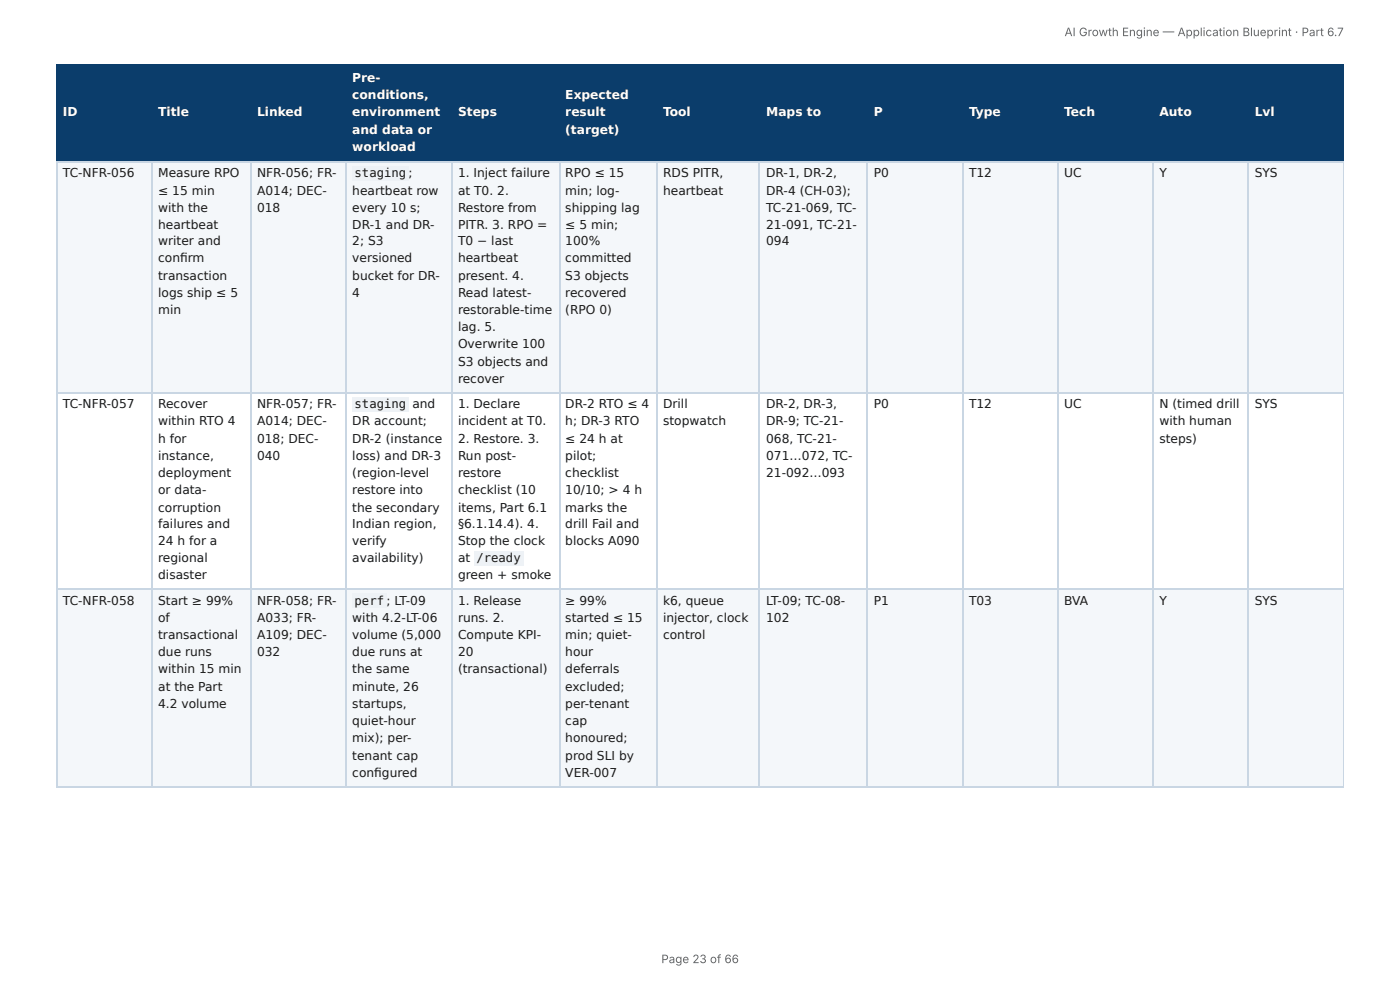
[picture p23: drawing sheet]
<svg xmlns="http://www.w3.org/2000/svg" width="297mm" height="210mm" viewBox="0 0 297 210" stroke-linecap="round" stroke-linejoin="round" font-family="sans-serif">
<defs><g id="words">
<g font-size="2.6" fill="#fff">
<text x="74.8" y="17.4">Pre-</text>
<text x="74.8" y="21.1">conditions,</text>
<text x="120.1" y="21.1">Expected</text>
<text x="13.4" y="24.7">ID</text>
<text x="33.6" y="24.7">Title</text>
<text x="54.6" y="24.7">Linked</text>
<text x="74.8" y="24.7">environment</text>
<text x="74.8" y="28.4">and data or</text>
<text x="97.3" y="24.7">Steps</text>
<text x="120.1" y="24.7">result</text>
<text x="120.1" y="28.4">(target)</text>
<text x="140.8" y="24.7">Tool</text>
<text x="162.7" y="24.7">Maps to</text>
<text x="185.6" y="24.7">P</text>
<text x="205.8" y="24.7">Type</text>
<text x="226" y="24.7">Tech</text>
<text x="246.3" y="24.7">Auto</text>
<text x="266.5" y="24.7">Lvl</text>
<text x="74.8" y="32">workload</text>
</g>
<g font-size="2.6" fill="#1a1a1a">
<text x="13.4" y="37.7">TC-NFR-056</text>
<text x="33.6" y="37.7">Measure RPO</text>
<text x="33.6" y="41.3">≤ 15 min</text>
<text x="54.6" y="37.7">NFR-056; FR-</text>
<text x="54.6" y="41.3">A014; DEC-</text>
<text x="74.8" y="41.3">heartbeat row</text>
<text x="75.3" y="37.7">staging ;</text>
<text x="97.3" y="37.7">1. Inject failure</text>
<text x="97.3" y="41.3">at T0. 2.</text>
<text x="120.1" y="37.7">RPO ≤ 15</text>
<text x="120.1" y="41.3">min; log-</text>
<text x="140.8" y="37.7">RDS PITR,</text>
<text x="140.8" y="41.3">heartbeat</text>
<text x="162.7" y="37.7">DR-1, DR-2,</text>
<text x="162.7" y="41.3">DR-4 (CH-03);</text>
<text x="185.6" y="37.7">P0</text>
<text x="205.8" y="37.7">T12</text>
<text x="226" y="37.7">UC</text>
<text x="246.3" y="37.7">Y</text>
<text x="266.5" y="37.7">SYS</text>
<text x="33.6" y="45">with the</text>
<text x="54.6" y="45">018</text>
<text x="74.8" y="45">every 10 s;</text>
<text x="97.3" y="45">Restore from</text>
<text x="120.1" y="45">shipping lag</text>
<text x="162.7" y="45">TC-21-069, TC-</text>
<text x="33.6" y="48.6">heartbeat</text>
<text x="33.6" y="52">writer and</text>
<text x="74.8" y="48.6">DR-1 and DR-</text>
<text x="74.8" y="52">2; S3</text>
<text x="97.3" y="48.6">PITR. 3. RPO =</text>
<text x="97.3" y="52">T0 − last</text>
<text x="120.1" y="48.6">≤ 5 min;</text>
<text x="120.1" y="52">100%</text>
<text x="162.7" y="48.6">21-091, TC-21-</text>
<text x="162.7" y="52">094</text>
<text x="33.6" y="55.7">confi rm</text>
<text x="33.6" y="59.4">transaction</text>
<text x="74.8" y="55.7">versioned</text>
<text x="74.8" y="59.4">bucket for DR-</text>
<text x="97.3" y="55.7">heartbeat</text>
<text x="97.3" y="59.4">present. 4.</text>
<text x="120.1" y="55.7">committed</text>
<text x="120.1" y="59.4">S3 objects</text>
<text x="33.6" y="63">logs ship ≤ 5</text>
<text x="74.8" y="63">4</text>
<text x="97.3" y="63">Read latest-</text>
<text x="120.1" y="63">recovered</text>
<text x="33.6" y="66.7">min</text>
<text x="97.3" y="66.7">restorable-time</text>
<text x="97.3" y="70.3">lag. 5.</text>
<text x="120.1" y="66.7">(RPO 0)</text>
<text x="97.3" y="74">Overwrite 100</text>
<text x="97.3" y="77.7">S3 objects and</text>
<text x="97.3" y="81.3">recover</text>
<text x="13.4" y="86.7">TC-NFR-057</text>
<text x="33.6" y="86.7">Recover</text>
<text x="54.6" y="86.7">NFR-057; FR-</text>
<text x="75.3" y="86.7">staging</text>
<text x="87.6" y="86.7">and</text>
<text x="97.3" y="86.7">1. Declare</text>
<text x="120.1" y="86.7">DR-2 RTO ≤ 4</text>
<text x="140.8" y="86.7">Drill</text>
<text x="162.7" y="86.7">DR-2, DR-3,</text>
<text x="185.6" y="86.7">P0</text>
<text x="205.8" y="86.7">T12</text>
<text x="226" y="86.7">UC</text>
<text x="246.3" y="86.7">N (timed drill</text>
<text x="266.5" y="86.7">SYS</text>
<text x="33.6" y="90.3">within RTO 4</text>
<text x="33.6" y="94">h for</text>
<text x="54.6" y="90.3">A014; DEC-</text>
<text x="54.6" y="94">018; DEC-</text>
<text x="74.8" y="90.3">DR account;</text>
<text x="74.8" y="94">DR-2 (instance</text>
<text x="97.3" y="90.3">incident at T0.</text>
<text x="97.3" y="94">2. Restore. 3.</text>
<text x="120.1" y="90.3">h; DR-3 RTO</text>
<text x="120.1" y="94">≤ 24 h at</text>
<text x="140.8" y="90.3">stopwatch</text>
<text x="162.7" y="90.3">DR-9; TC-21-</text>
<text x="162.7" y="94">068, TC-21-</text>
<text x="246.3" y="90.3">with human</text>
<text x="246.3" y="94">steps)</text>
<text x="33.6" y="97.6">instance,</text>
<text x="33.6" y="101.3">deployment</text>
<text x="54.6" y="97.6">040</text>
<text x="74.8" y="97.6">loss) and DR-3</text>
<text x="74.8" y="101.3">(region-level</text>
<text x="97.3" y="97.6">Run post-</text>
<text x="97.3" y="101.3">restore</text>
<text x="120.1" y="97.6">pilot;</text>
<text x="120.1" y="101.3">checklist</text>
<text x="162.7" y="97.6">071…072, TC-</text>
<text x="162.7" y="101.3">21-092…093</text>
<text x="33.6" y="105">or data-</text>
<text x="74.8" y="105">restore into</text>
<text x="97.3" y="105">checklist (10</text>
<text x="120.1" y="105">10/10; &gt; 4 h</text>
<text x="33.6" y="108.6">corruption</text>
<text x="33.6" y="112">failures and</text>
<text x="74.8" y="108.6">the secondary</text>
<text x="74.8" y="112">Indian region,</text>
<text x="97.3" y="108.6">items, Part 6.1</text>
<text x="97.3" y="112">§6.1.14.4). 4.</text>
<text x="120.1" y="108.6">marks the</text>
<text x="120.1" y="112">drill Fail and</text>
<text x="33.6" y="115.7">24 h for a</text>
<text x="33.6" y="119.4">regional</text>
<text x="74.8" y="115.7">verify</text>
<text x="74.8" y="119.4">availability)</text>
<text x="97.3" y="115.7">Stop the clock</text>
<text x="97.3" y="119.4">at</text>
<text x="101.2" y="119.4">/ready</text>
<text x="120.1" y="115.7">blocks A090</text>
<text x="33.6" y="123">disaster</text>
<text x="97.3" y="123">green + smoke</text>
<text x="13.4" y="128.4">TC-NFR-058</text>
<text x="33.6" y="128.4">Start ≥ 99%</text>
<text x="54.6" y="128.4">NFR-058; FR-</text>
<text x="75.3" y="128.4">perf ; LT-09</text>
<text x="97.3" y="128.4">1. Release</text>
<text x="120.1" y="128.4">≥ 99%</text>
<text x="140.8" y="128.4">k6, queue</text>
<text x="162.7" y="128.4">LT-09; TC-08-</text>
<text x="185.6" y="128.4">P1</text>
<text x="205.8" y="128.4">T03</text>
<text x="226" y="128.4">BVA</text>
<text x="246.3" y="128.4">Y</text>
<text x="266.5" y="128.4">SYS</text>
<text x="33.6" y="132">of</text>
<text x="33.6" y="135.7">transactional</text>
<text x="54.6" y="132">A033; FR-</text>
<text x="54.6" y="135.7">A109; DEC-</text>
<text x="74.8" y="132">with 4.2-LT-06</text>
<text x="74.8" y="135.7">volume (5,000</text>
<text x="97.3" y="132">runs. 2.</text>
<text x="97.3" y="135.7">Compute KPI-</text>
<text x="120.1" y="132">started ≤ 15</text>
<text x="120.1" y="135.7">min; quiet-</text>
<text x="140.8" y="132">injector, clock</text>
<text x="140.8" y="135.7">control</text>
<text x="162.7" y="132">102</text>
<text x="33.6" y="139.3">due runs</text>
<text x="33.6" y="143">within 15 min</text>
<text x="54.6" y="139.3">032</text>
<text x="74.8" y="139.3">due runs at</text>
<text x="74.8" y="143">the same</text>
<text x="97.3" y="139.3">20</text>
<text x="97.3" y="143">(transactional)</text>
<text x="120.1" y="139.3">hour</text>
<text x="120.1" y="143">deferrals</text>
<text x="33.6" y="146.7">at the Part</text>
<text x="74.8" y="146.7">minute, 26</text>
<text x="120.1" y="146.7">excluded;</text>
<text x="33.6" y="150.3">4.2 volume</text>
<text x="74.8" y="150.3">startups,</text>
<text x="74.8" y="154">quiet-hour</text>
<text x="120.1" y="150.3">per-tenant</text>
<text x="120.1" y="154">cap</text>
<text x="74.8" y="157.6">mix); per-</text>
<text x="74.8" y="161.3">tenant cap</text>
<text x="120.1" y="157.6">honoured;</text>
<text x="120.1" y="161.3">prod SLI by</text>
<text x="74.8" y="165">confi gured</text>
<text x="120.1" y="165">VER-007</text>
</g>
<g font-size="2.5" fill="#666">
<text x="226.1" y="7.7">AI Growth Engine — Application Blueprint · Part 6.7</text>
<text x="140.5" y="204.5">Page 23 of 66</text>
</g>
</g></defs>
<g fill="#0b3d6b">
<path d="M12.2 14h19.9v20.2h-19.9z"/>
<path d="M32.1 14h21.3v20.2h-21.3z"/>
<path d="M53.4 14h20.2v20.2h-20.2z"/>
<path d="M73.6 14h22.4v20.2h-22.4z"/>
<path d="M96 14h22.7v20.2h-22.7z"/>
<path d="M118.7 14h20.7v20.2h-20.7z"/>
<path d="M139.4 14h22v20.2h-22z"/>
<path d="M161.4 14h22.9v20.2h-22.9z"/>
<path d="M184.3 14h20.3v20.2h-20.3z"/>
<path d="M204.6 14h20.2v20.2h-20.2z"/>
<path d="M224.8 14h20.2v20.2h-20.2z"/>
<path d="M245 14h20v20.2h-20z"/>
<path d="M265 14h20.4v20.2h-20.4z"/>
</g>
<g fill="#f4f7fa">
<path d="M12.2 34.2h19.9v49.1h-19.9z"/>
<path d="M32.1 34.2h21.3v49.1h-21.3z"/>
<path d="M53.4 34.2h20.2v49.1h-20.2z"/>
<path d="M73.6 34.2h22.4v49.1h-22.4z"/>
<path d="M96 34.2h22.7v49.1h-22.7z"/>
<path d="M118.7 34.2h20.7v49.1h-20.7z"/>
<path d="M139.4 34.2h22v49.1h-22z"/>
<path d="M161.4 34.2h22.9v49.1h-22.9z"/>
<path d="M184.3 34.2h20.3v49.1h-20.3z"/>
<path d="M204.6 34.2h20.2v49.1h-20.2z"/>
<path d="M224.8 34.2h20.2v49.1h-20.2z"/>
<path d="M245 34.2h20v49.1h-20z"/>
<path d="M265 34.2h20.4v49.1h-20.4z"/>
<path d="M12.2 125.2h19.9v41.7h-19.9z"/>
<path d="M32.1 125.2h21.3v41.7h-21.3z"/>
<path d="M53.4 125.2h20.2v41.7h-20.2z"/>
<path d="M73.6 125.2h22.4v41.7h-22.4z"/>
<path d="M96 125.2h22.7v41.7h-22.7z"/>
<path d="M118.7 125.2h20.7v41.7h-20.7z"/>
<path d="M139.4 125.2h22v41.7h-22z"/>
<path d="M161.4 125.2h22.9v41.7h-22.9z"/>
<path d="M184.3 125.2h20.3v41.7h-20.3z"/>
<path d="M204.6 125.2h20.2v41.7h-20.2z"/>
<path d="M224.8 125.2h20.2v41.7h-20.2z"/>
<path d="M245 125.2h20v41.7h-20z"/>
<path d="M265 125.2h20.4v41.7h-20.4z"/>
</g>
<g fill="none" stroke="#0b3d6b" stroke-width=".24">
<path d="M11.9 13.9h273.5M12 13.8v20.7M32.3 13.8v20.7M53.2 13.8v20.7M73.5 13.8v20.7M95.9 13.8v20.7M118.8 13.8v20.7M139.6 13.8v20.7M161.3 13.8v20.7M184.2 13.8v20.7M204.4 13.8v20.7M224.7 13.8v20.7"/>
<path d="M244.9 13.8v20.7M265.2 13.8v20.7M11.9 34.4h273.5"/>
</g>
<path d="M285.3 13.8v20.7" fill="none" stroke="#0b3d6b" stroke-width=".21"/>
<g fill="none" stroke="#c9d6e3" stroke-width=".24">
<path d="M11.9 34.4h273.5M12 34.5v132.4M32.3 34.5v132.4M53.2 34.5v132.4M73.5 34.5v132.4M95.9 34.5v132.4M118.8 34.5v132.4M139.6 34.5v132.4M161.3 34.5v132.4M184.2 34.5v132.4M204.4 34.5v132.4M224.7 34.5v132.4"/>
<path d="M244.9 34.5v132.4M265.2 34.5v132.4M11.9 83.4h273.5M11.9 125.1h273.5M11.9 167h273.5"/>
</g>
<path d="M285.3 34.5v132.4" fill="none" stroke="#c9d6e3" stroke-width=".21"/>
<g fill="#eef2f6">
<path d="M74.8 35.2h12v3.2h-12z"/>
<path d="M74.8 84.2h12v3.2h-12z"/>
<path d="M100.7 116.9h10.5v3.2h-10.5z"/>
<path d="M74.8 125.9h7.3v3.2h-7.3z"/>
</g>
<use href="#words"/>
</svg>
